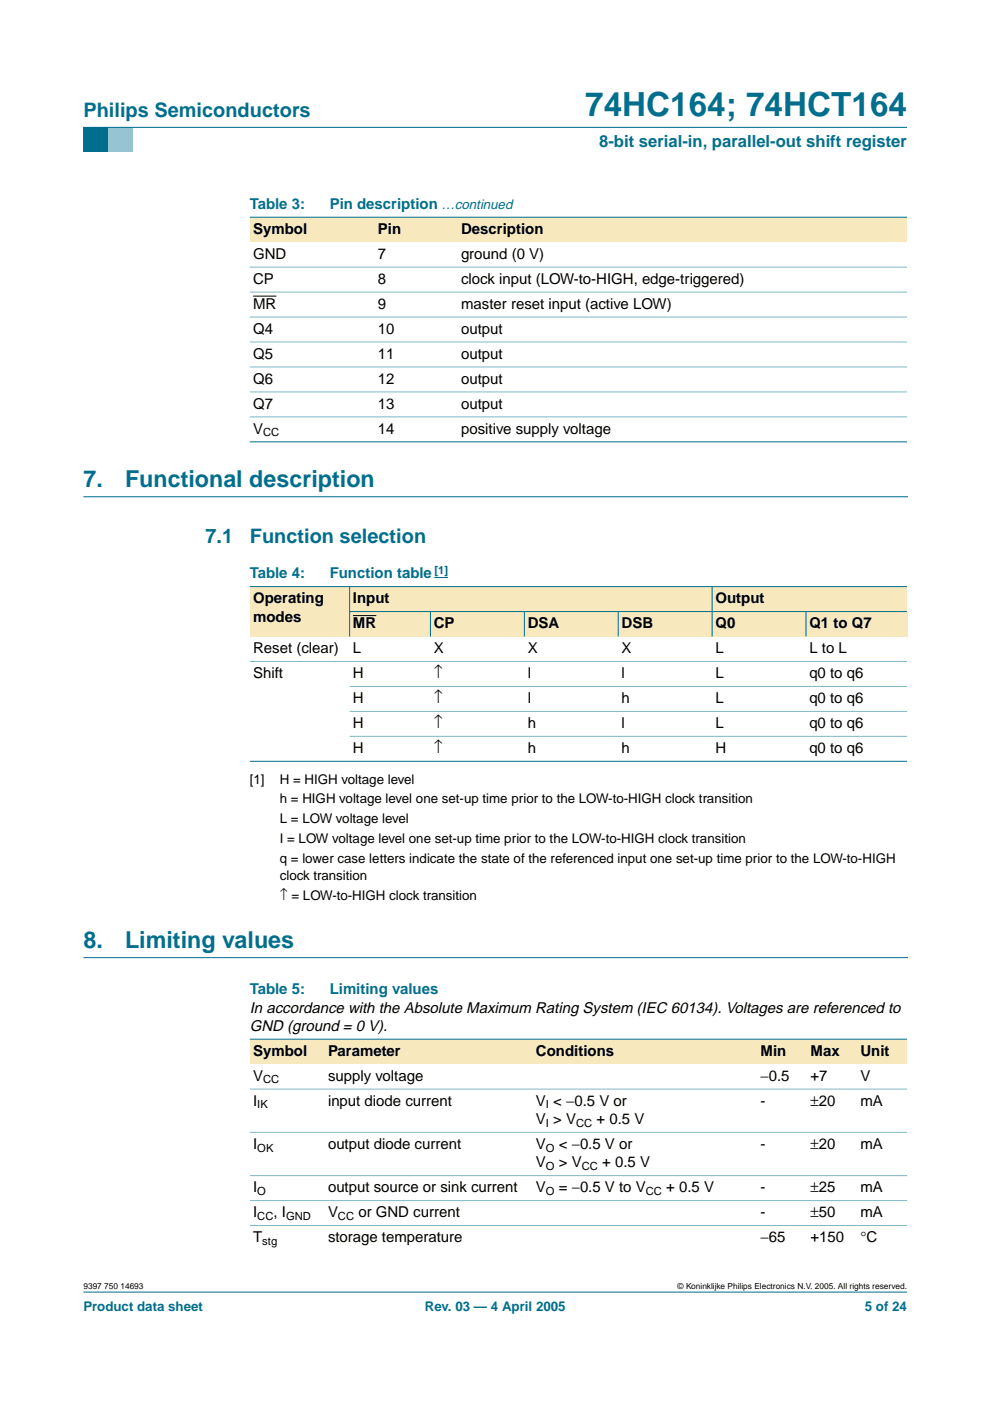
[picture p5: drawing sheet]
<svg xmlns="http://www.w3.org/2000/svg" width="210mm" height="297mm" viewBox="0 0 210 297" stroke-linecap="round" stroke-linejoin="round" font-family="sans-serif">
<defs><g id="words">
<text font-size="7.1" fill="#006e8c" x="124.1" y="24.7">74HC164; 74HCT164</text>
<g font-size="4.9" fill="#006e8c">
<text x="17.7" y="103.3">7.</text>
<text x="26.5" y="103.3">Functional description</text>
<text x="17.7" y="201">8.</text>
<text x="26.5" y="201">Limiting values</text>
</g>
<g font-size="4.2" fill="#006e8c">
<text x="17.7" y="24.9">Philips Semiconductors</text>
<text x="43.6" y="115.2">7.1</text>
<text x="53" y="115.2">Function selection</text>
</g>
<text font-size="3.5" fill="#006e8c" x="127" y="31.1">8-bit serial-in, parallel-out shift register</text>
<g font-size="3.2" fill="#006e8c">
<text x="53" y="44.3">Table 3:</text>
<text x="69.9" y="44.3">Pin description …continued</text>
<text x="53" y="122.6">Table 4:</text>
<text x="69.9" y="122.6">Function table</text>
<text x="53" y="210.8">Table 5:</text>
<text x="69.9" y="210.8">Limiting values</text>
</g>
<g font-size="3.2">
<text x="53.7" y="49.6">Symbol</text>
<text x="80.1" y="49.6">Pin</text>
<text x="97.8" y="49.6">Description</text>
<text x="53.7" y="54.9">GND</text>
<text x="80.1" y="54.9">7</text>
<text x="97.8" y="54.9">ground (0 V)</text>
<text x="53.7" y="60.2">CP</text>
<text x="53.7" y="65.5">MR</text>
<text x="80.1" y="60.2">8</text>
<text x="80.1" y="65.5">9</text>
<text x="97.8" y="60.2">clock input (LOW-to-HIGH, edge-triggered)</text>
<text x="97.8" y="65.5">master reset input (active LOW)</text>
<text x="53.7" y="70.7">Q4</text>
<text x="80.1" y="70.7">10</text>
<text x="97.8" y="70.7">output</text>
<text x="53.7" y="76">Q5</text>
<text x="80.1" y="76">11</text>
<text x="97.8" y="76">output</text>
<text x="53.7" y="81.3">Q6</text>
<text x="80.1" y="81.3">12</text>
<text x="97.8" y="81.3">output</text>
<text x="53.7" y="86.6">Q7</text>
<text x="80.1" y="86.6">13</text>
<text x="97.8" y="86.6">output</text>
<text x="53.7" y="91.9">V</text>
<text x="80.1" y="91.9">14</text>
<text x="97.8" y="91.9">positive supply voltage</text>
<text x="53.7" y="127.9">Operating</text>
<text x="53.7" y="131.8">modes</text>
<text x="74.8" y="127.9">Input</text>
<text x="151.7" y="127.9">Output</text>
<text x="74.8" y="133.2">MR</text>
<text x="92" y="133.2">CP</text>
<text x="111.9" y="133.2">DSA</text>
<text x="131.8" y="133.2">DSB</text>
<text x="151.7" y="133.2">Q0</text>
<text x="171.6" y="133.2">Q1 to Q7</text>
<text x="53.7" y="138.5">Reset (clear)</text>
<text x="53.7" y="143.8">Shift</text>
<text x="74.8" y="138.5">L</text>
<text x="74.8" y="143.8">H</text>
<text x="92" y="143.8">↑</text>
<text x="92" y="138.5">X</text>
<text x="111.9" y="143.8">l</text>
<text x="111.9" y="138.5">X</text>
<text x="131.8" y="143.8">l</text>
<text x="131.8" y="138.5">X</text>
<text x="151.7" y="143.8">L</text>
<text x="151.7" y="138.5">L</text>
<text x="171.6" y="143.8">q0 to q6</text>
<text x="171.6" y="138.5">L to L</text>
<text x="74.8" y="149.1">H</text>
<text x="92" y="149.1">↑</text>
<text x="111.9" y="149.1">l</text>
<text x="131.8" y="149.1">h</text>
<text x="151.7" y="149.1">L</text>
<text x="171.6" y="149.1">q0 to q6</text>
<text x="74.8" y="154.4">H</text>
<text x="92" y="154.4">↑</text>
<text x="111.9" y="154.4">h</text>
<text x="131.8" y="154.4">l</text>
<text x="151.7" y="154.4">L</text>
<text x="171.6" y="154.4">q0 to q6</text>
<text x="74.8" y="159.7">H</text>
<text x="92" y="159.7">↑</text>
<text x="111.9" y="159.7">h</text>
<text x="131.8" y="159.7">h</text>
<text x="151.7" y="159.7">H</text>
<text x="171.6" y="159.7">q0 to q6</text>
<text x="53" y="214.7">In accordance with the Absolute Maximum Rating System (IEC 60134). Voltages are referenced to</text>
<text x="53" y="218.6">GND (ground = 0 V).</text>
<text x="53.7" y="223.9">Symbol</text>
<text x="69.5" y="223.9">Parameter</text>
<text x="113.6" y="223.9">Conditions</text>
<text x="161.3" y="223.9">Min</text>
<text x="171.9" y="223.9">Max</text>
<text x="182.4" y="223.9">Unit</text>
<text x="53.7" y="229.1">V</text>
<text x="69.5" y="229.1">supply voltage</text>
<text x="161.3" y="229.1">−0.5</text>
<text x="171.9" y="229.1">+7</text>
<text x="182.4" y="229.1">V</text>
<text x="53.7" y="234.4">I</text>
<text x="69.5" y="234.4">input diode current</text>
<text x="113.6" y="238.3">V &gt; V</text>
<text x="113.6" y="234.4">V &lt; −0.5 V or</text>
<text x="126.5" y="238.3">+ 0.5 V</text>
<text x="161.3" y="234.4">-</text>
<text x="171.9" y="234.4">±20</text>
<text x="182.4" y="234.4">mA</text>
<text x="53.7" y="243.6">I</text>
<text x="69.5" y="243.6">output diode current</text>
<text x="113.6" y="243.6">V</text>
<text x="118.5" y="243.6">&lt; −0.5 V or</text>
<text x="161.3" y="243.6">-</text>
<text x="171.9" y="243.6">±20</text>
<text x="182.4" y="243.6">mA</text>
<text x="113.6" y="247.5">V</text>
<text x="118.5" y="247.5">&gt; V</text>
<text x="127.7" y="247.5">+ 0.5 V</text>
<text x="53.7" y="252.8">I</text>
<text x="69.5" y="252.8">output source or sink current</text>
<text x="113.6" y="252.8">V</text>
<text x="118.5" y="252.8">= −0.5 V to V</text>
<text x="141.2" y="252.8">+ 0.5 V</text>
<text x="161.3" y="252.8">-</text>
<text x="171.9" y="252.8">±25</text>
<text x="182.4" y="252.8">mA</text>
<text x="53.7" y="263.4">T</text>
<text x="53.7" y="258.1">I</text>
<text x="58" y="258.1">, I</text>
<text x="69.5" y="258.1">V</text>
<text x="69.5" y="263.4">storage temperature</text>
<text x="76" y="258.1">or GND current</text>
<text x="161.3" y="263.4">−65</text>
<text x="161.3" y="258.1">-</text>
<text x="171.9" y="263.4">+150</text>
<text x="171.9" y="258.1">±50</text>
<text x="182.4" y="258.1">mA</text>
<text x="182.4" y="263.4">°C</text>
</g>
<g font-size="2.8">
<text x="53" y="166.1">[1]</text>
<text x="59.3" y="166.1">H = HIGH voltage level</text>
<text x="59.3" y="170.4">h = HIGH voltage level one set-up time prior to the LOW-to-HIGH clock transition</text>
<text x="59.3" y="174.6">L = LOW voltage level</text>
<text x="59.3" y="178.8">I = LOW voltage level one set-up time prior to the LOW-to-HIGH clock transition</text>
<text x="59.3" y="183.1">q = lower case letters indicate the state of the referenced input one set-up time prior to the LOW-to-HIGH</text>
<text x="59.3" y="186.6">clock transition</text>
<text x="59.3" y="190.8">↑ = LOW-to-HIGH clock transition</text>
</g>
<g font-size="2.8" fill="#006e8c">
<text x="17.7" y="278">Product data sheet</text>
<text x="90.1" y="278">Rev. 03 — 4 April 2005</text>
<text x="183.4" y="278">5 of 24</text>
</g>
<g font-size="2.4">
<text x="55.8" y="92.5">CC</text>
<text x="55.8" y="229.7">CC</text>
<text x="54.6" y="235">IK</text>
<text x="115.8" y="235">I</text>
<text x="115.8" y="238.9">I</text>
<text x="122.2" y="238.9">CC</text>
<text x="54.6" y="244.2">OK</text>
<text x="115.8" y="244.2">O</text>
<text x="115.8" y="248.1">O</text>
<text x="123.3" y="248.1">CC</text>
<text x="54.6" y="253.4">O</text>
<text x="115.8" y="253.4">O</text>
<text x="136.9" y="253.4">CC</text>
<text x="54.6" y="258.6">CC</text>
<text x="55.6" y="263.9">stg</text>
<text x="60.6" y="258.6">GND</text>
<text x="71.7" y="258.6">CC</text>
</g>
<text font-size="2.4" fill="#00f" x="92.1" y="121.7">[1]</text>
<g font-size="1.8">
<text x="17.7" y="273.4">9397 750 14693</text>
<text x="143.7" y="273.4">© Koninklijke Philips Electronics N.V. 2005. All rights reserved.</text>
</g>
</g></defs>
<path d="M17.7 273.9h174.6z" fill="#006e8c" stroke="#006e8c" stroke-width=".21"/>
<path d="M17.7 27h5.3v5.3h-5.3z" fill-rule="evenodd" fill="#006e8c"/>
<path d="M23 27h5.3v5.3h-5.3z" fill-rule="evenodd" fill="#96c4d6"/>
<path d="M17.7 27h174.6z" fill="#006e8c" stroke="#006e8c" stroke-width=".21"/>
<path d="M17.7 105.3h174.7M17.7 203h174.7" fill="none" stroke="#006e8c" stroke-width=".21"/>
<path d="M53.7 62.8h4.9" fill="none" stroke="#000" stroke-width=".21"/>
<g fill="#f7e8bd">
<path d="M53 46.1h26.4v5.2h-26.4z" fill-rule="evenodd"/>
<path d="M79.4 46.1h17.7v5.2h-17.7z" fill-rule="evenodd"/>
<path d="M97.1 46.1h95.2v5.2h-95.2z" fill-rule="evenodd"/>
</g>
<g fill="#006e8c" stroke="#006e8c" stroke-width=".21">
<path d="M53 46.1h139.3z"/>
<path d="M53 93.7h139.3z"/>
</g>
<g fill="#80b6c6" stroke="#80b6c6" stroke-width=".21">
<path d="M53 56.6h139.3z"/>
<path d="M53 61.9h139.3z"/>
<path d="M53 67.2h139.3z"/>
<path d="M53 72.5h139.3z"/>
<path d="M53 77.8h139.3z"/>
<path d="M53 83.1h139.3z"/>
<path d="M53 88.4h139.3z"/>
</g>
<path d="M92.1 122.4h2.9" fill="none" stroke="#00f" stroke-width=".21"/>
<g fill="#f7e8bd">
<path d="M53 124.4h21.1v10.6h-21.1z" fill-rule="evenodd"/>
<path d="M74.1 124.4h76.9v5.3h-76.9z" fill-rule="evenodd"/>
<path d="M151 124.4h41.3v5.3h-41.3z" fill-rule="evenodd"/>
<path d="M74.1 129.7h17.2v5.3h-17.2z" fill-rule="evenodd"/>
</g>
<path d="M74.8 130.5h5z" fill="#000" stroke="#000" stroke-width=".21"/>
<g fill="#f7e8bd">
<path d="M91.3 129.7h19.9v5.3h-19.9z" fill-rule="evenodd"/>
<path d="M111.2 129.7h19.9v5.3h-19.9z" fill-rule="evenodd"/>
<path d="M131.1 129.7h19.9v5.3h-19.9z" fill-rule="evenodd"/>
<path d="M151 129.7h19.9v5.3h-19.9z" fill-rule="evenodd"/>
<path d="M170.9 129.7h21.4v5.3h-21.4z" fill-rule="evenodd"/>
</g>
<g fill="#006e8c" stroke="#006e8c" stroke-width=".21">
<path d="M74.1 124.3v10.7z"/>
<path d="M91.3 129.6v5.4z"/>
<path d="M111.2 129.6v5.4z"/>
<path d="M131.1 129.6v5.4z"/>
<path d="M151 124.3v10.7z"/>
<path d="M170.9 129.6v5.4z"/>
<path d="M53 124.4h139.3z"/>
<path d="M74.1 129.7h118.2z"/>
<path d="M53 161.4h139.3z"/>
</g>
<g fill="#80b6c6" stroke="#80b6c6" stroke-width=".21">
<path d="M53 140.2h139.3z"/>
<path d="M74.1 145.5h118.2z"/>
<path d="M74.1 150.8h118.2z"/>
<path d="M74.1 156.1h118.2z"/>
</g>
<g fill="#f7e8bd">
<path d="M53 220.3h15.8v5.3h-15.8z" fill-rule="evenodd"/>
<path d="M68.8 220.3h44.1v5.3h-44.1z" fill-rule="evenodd"/>
<path d="M112.9 220.3h40.6v5.3h-40.6z" fill-rule="evenodd"/>
<path d="M153.5 220.3h7.1v5.3h-7.1z" fill-rule="evenodd"/>
<path d="M160.6 220.3h10.5v5.3h-10.5z" fill-rule="evenodd"/>
<path d="M171.1 220.3h10.6v5.3h-10.6z" fill-rule="evenodd"/>
<path d="M181.7 220.3h10.6v5.3h-10.6z" fill-rule="evenodd"/>
</g>
<path d="M53 220.3h139.3z" fill="#006e8c" stroke="#006e8c" stroke-width=".21"/>
<g fill="#80b6c6" stroke="#80b6c6" stroke-width=".21">
<path d="M53 230.9h139.3z"/>
<path d="M53 240.1h139.3z"/>
<path d="M53 249.3h139.3z"/>
<path d="M53 254.5h139.3z"/>
<path d="M53 259.8h139.3z"/>
</g>
<use href="#words"/>
</svg>
